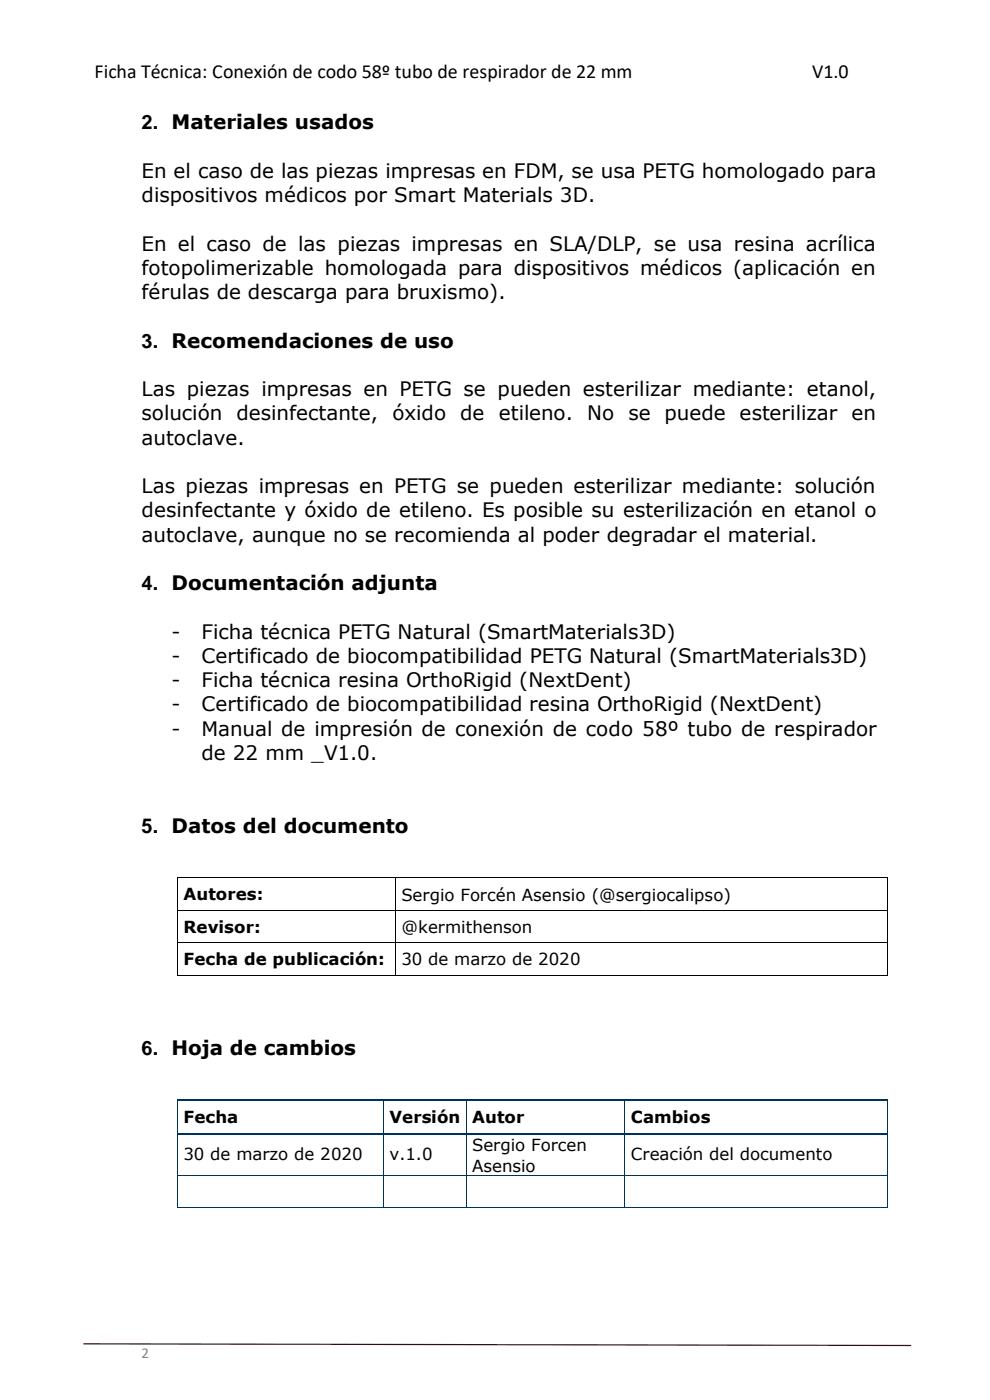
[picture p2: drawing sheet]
<svg xmlns="http://www.w3.org/2000/svg" width="210mm" height="297mm" viewBox="0 0 210 297" stroke-linecap="round" stroke-linejoin="round" font-family="sans-serif">
<defs><g id="words">
<g font-size="4.2">
<text x="20.1" y="16.5">Ficha Técnica: Conexión de codo 58º tubo de respirador de 22 mm</text>
<text x="172.4" y="16.5">V1.0</text>
<text x="30" y="27.5">2. Materiales usados</text>
<text x="30" y="37.8">En el caso de las piezas impresas en FDM, se usa PETG homologado para</text>
<text x="30" y="42.9">dispositivos médicos por Smart Materials 3D.</text>
<text x="30" y="53.2">En el caso de las piezas impresas en SLA/DLP, se usa resina acrílica</text>
<text x="30" y="58.4">fotopolimerizable homologada para dispositivos médicos (aplicación en</text>
<text x="30" y="63.5">férulas de descarga para bruxismo).</text>
<text x="30" y="73.8">3. Recomendaciones de uso</text>
<text x="30" y="84.1">Las piezas impresas en PETG se pueden esterilizar mediante: etanol,</text>
<text x="30" y="89.2">solución desinfectante,</text>
<text x="83.3" y="89.2">óxido</text>
<text x="97.7" y="89.2">de</text>
<text x="105.8" y="89.2">etileno.</text>
<text x="124.6" y="89.2">No</text>
<text x="133.3" y="89.2">se puede esterilizar en</text>
<text x="30" y="94.4">autoclave.</text>
<text x="30" y="104.7">Las piezas impresas en PETG se pueden esterilizar mediante: solución</text>
<text x="30" y="109.8">desinfectante y óxido de etileno. Es posible su esterilización en etanol o</text>
<text x="30" y="115">autoclave, aunque no se recomienda al poder degradar el material.</text>
<text x="30" y="125.2">4. Documentación adjunta</text>
<text x="36.4" y="135.6">-</text>
<text x="42.7" y="135.6">Ficha técnica PETG Natural (SmartMaterials3D)</text>
<text x="36.4" y="140.7">-</text>
<text x="42.7" y="140.7">Certificado de biocompatibilidad PETG Natural (SmartMaterials3D)</text>
<text x="36.4" y="145.9">-</text>
<text x="42.7" y="145.9">Ficha técnica resina OrthoRigid (NextDent)</text>
<text x="36.4" y="151">-</text>
<text x="42.7" y="151">Certificado de biocompatibilidad resina OrthoRigid (NextDent)</text>
<text x="36.4" y="156.1">-</text>
<text x="42.7" y="156.1">Manual de impresión de conexión de codo 58º tubo de respirador</text>
<text x="42.7" y="161.3">de 22 mm _V1.0.</text>
<text x="30" y="176.7">5. Datos del documento</text>
<text x="30" y="223.9">6. Hoja de cambios</text>
</g>
<g font-size="3.5">
<text x="39" y="191">Autores:</text>
<text x="85.2" y="191.2">Sergio Forcén Asensio (@sergiocalipso)</text>
<text x="39" y="197.9">Revisor:</text>
<text x="85.2" y="198.1">@kermithenson</text>
<text x="39" y="204.8">Fecha de publicación:</text>
<text x="85.2" y="204.8">30 de marzo de 2020</text>
<text x="39" y="238.2">Fecha</text>
<text x="82.6" y="238.2">Versión</text>
<text x="100.2" y="238.2">Autor</text>
<text x="133.9" y="238.2">Cambios</text>
<text x="100.2" y="244.3">Sergio Forcen</text>
<text x="39" y="246.3">30 de marzo de 2020</text>
<text x="82.6" y="246.3">v.1.0</text>
<text x="100.2" y="248.7">Asensio</text>
<text x="133.9" y="246.3">Creación del documento</text>
</g>
<text font-size="3.2" fill="#7f7f7f" x="30" y="288.3">2</text>
</g></defs>
<path d="M17.7 285.2l175.7 .4" fill="none" stroke="#800000" stroke-width=".26"/>
<g fill="#000">
<path d="M37.6 186.2h.2v.2h-.2z" fill-rule="evenodd"/>
<path d="M37.6 186.2h.2v.2h-.2z" fill-rule="evenodd"/>
<path d="M37.6 193.2h.2v.1h-.2z" fill-rule="evenodd"/>
<path d="M83.8 186.2h.2v.2h-.2z" fill-rule="evenodd"/>
<path d="M83.8 193.2h.2v.1h-.2z" fill-rule="evenodd"/>
<path d="M188.2 186.2h.1v.2h-.1z" fill-rule="evenodd"/>
<path d="M188.2 186.2h.1v.2h-.1z" fill-rule="evenodd"/>
<path d="M188.2 193.2h.1v.1h-.1z" fill-rule="evenodd"/>
<path d="M37.6 200h.2v.2h-.2z" fill-rule="evenodd"/>
<path d="M37.6 207h.2v.2h-.2z" fill-rule="evenodd"/>
<path d="M37.6 207h.2v.2h-.2z" fill-rule="evenodd"/>
<path d="M37.8 207h.2v.2h-.2z" fill-rule="evenodd"/>
<path d="M83.8 200h.2v.2h-.2z" fill-rule="evenodd"/>
<path d="M83.8 207h.2v.2h-.2z" fill-rule="evenodd"/>
<path d="M188.2 200h.1v.2h-.1z" fill-rule="evenodd"/>
<path d="M188.2 207h.1v.2h-.1z" fill-rule="evenodd"/>
</g>
<g fill="none" stroke="#000" stroke-width=".21">
<path d="M37.7 186.4v6.8M37.7 193.3v6.7M37.8 186.3h46M37.8 193.3h46M83.9 186.4v6.8M83.9 193.3v6.7M84 186.3h104.2M84 193.3h104.2M188.2 186.4v6.8M188.2 193.3v6.7M37.7 200.2v6.8M37.8 200.1h46"/>
<path d="M38 207.1h45.8M83.9 200.2v6.8M84 200.1h104.2M84 207.1h104.2M188.2 200.2v6.8"/>
</g>
<path d="M37.6 233.5h43.7" fill="none" stroke="#00335a" stroke-width=".35"/>
<path d="M81.3 233.3h.4v.4h-.4z" fill-rule="evenodd" fill="#00335a"/>
<path d="M81.7 233.5h17.2" fill="none" stroke="#00335a" stroke-width=".35"/>
<path d="M98.9 233.3h.3v.4h-.3z" fill-rule="evenodd" fill="#00335a"/>
<path d="M99.2 233.5h33.3" fill="none" stroke="#00335a" stroke-width=".35"/>
<path d="M132.5 233.3h.3v.4h-.3z" fill-rule="evenodd" fill="#00335a"/>
<path d="M132.8 233.5h55.4" fill="none" stroke="#00335a" stroke-width=".35"/>
<path d="M188.2 233.3h.1v.4h-.1z" fill-rule="evenodd" fill="#00335a"/>
<path d="M37.7 233.7v6.7M81.4 233.7v6.7M99 233.7v6.7M132.6 233.7v6.7M188.2 233.7v6.7" fill="none" stroke="#00335a" stroke-width=".21"/>
<path d="M37.6 240.4h.2v.4h-.2z" fill-rule="evenodd" fill="#00335a"/>
<path d="M37.8 240.6h43.5" fill="none" stroke="#00335a" stroke-width=".35"/>
<path d="M81.3 240.4h.4v.4h-.4z" fill-rule="evenodd" fill="#00335a"/>
<path d="M81.7 240.6h17.2" fill="none" stroke="#00335a" stroke-width=".35"/>
<path d="M98.9 240.4h.3v.4h-.3z" fill-rule="evenodd" fill="#00335a"/>
<path d="M99.2 240.6h33.3" fill="none" stroke="#00335a" stroke-width=".35"/>
<path d="M132.5 240.4h.3v.4h-.3z" fill-rule="evenodd" fill="#00335a"/>
<path d="M132.8 240.6h55.4" fill="none" stroke="#00335a" stroke-width=".35"/>
<path d="M188.2 240.4h.1v.4h-.1z" fill-rule="evenodd" fill="#00335a"/>
<path d="M37.7 240.8v8.6M81.4 240.8v8.6M99 240.8v8.6M132.6 240.8v8.6M188.2 240.8v8.6" fill="none" stroke="#00335a" stroke-width=".21"/>
<path d="M37.6 249.4h.2v.1h-.2z" fill-rule="evenodd" fill="#00335a"/>
<path d="M37.8 249.4h43.5" fill="none" stroke="#00335a" stroke-width=".21"/>
<path d="M81.3 249.4h.2v.1h-.2z" fill-rule="evenodd" fill="#00335a"/>
<path d="M81.5 249.4h17.4" fill="none" stroke="#00335a" stroke-width=".21"/>
<path d="M98.9 249.4h.1v.1h-.1z" fill-rule="evenodd" fill="#00335a"/>
<path d="M99 249.4h33.5" fill="none" stroke="#00335a" stroke-width=".21"/>
<path d="M132.5 249.4h.2v.1h-.2z" fill-rule="evenodd" fill="#00335a"/>
<path d="M132.7 249.4h55.5" fill="none" stroke="#00335a" stroke-width=".21"/>
<path d="M188.2 249.4h.1v.1h-.1z" fill-rule="evenodd" fill="#00335a"/>
<path d="M37.7 249.5v6.7" fill="none" stroke="#00335a" stroke-width=".21"/>
<g fill="#00335a">
<path d="M37.6 256.2h.2v.2h-.2z" fill-rule="evenodd"/>
<path d="M37.6 256.2h.2v.2h-.2z" fill-rule="evenodd"/>
</g>
<path d="M37.8 256.3h43.5M81.4 249.5v6.7" fill="none" stroke="#00335a" stroke-width=".21"/>
<path d="M81.3 256.2h.2v.2h-.2z" fill-rule="evenodd" fill="#00335a"/>
<path d="M81.5 256.3h17.4M99 249.5v6.7" fill="none" stroke="#00335a" stroke-width=".21"/>
<path d="M98.9 256.2h.1v.2h-.1z" fill-rule="evenodd" fill="#00335a"/>
<path d="M99 256.3h33.5M132.6 249.5v6.7" fill="none" stroke="#00335a" stroke-width=".21"/>
<path d="M132.5 256.2h.2v.2h-.2z" fill-rule="evenodd" fill="#00335a"/>
<path d="M132.7 256.3h55.5M188.2 249.5v6.7" fill="none" stroke="#00335a" stroke-width=".21"/>
<g fill="#00335a">
<path d="M188.2 256.2h.1v.2h-.1z" fill-rule="evenodd"/>
<path d="M188.2 256.2h.1v.2h-.1z" fill-rule="evenodd"/>
</g>
<use href="#words"/>
</svg>
